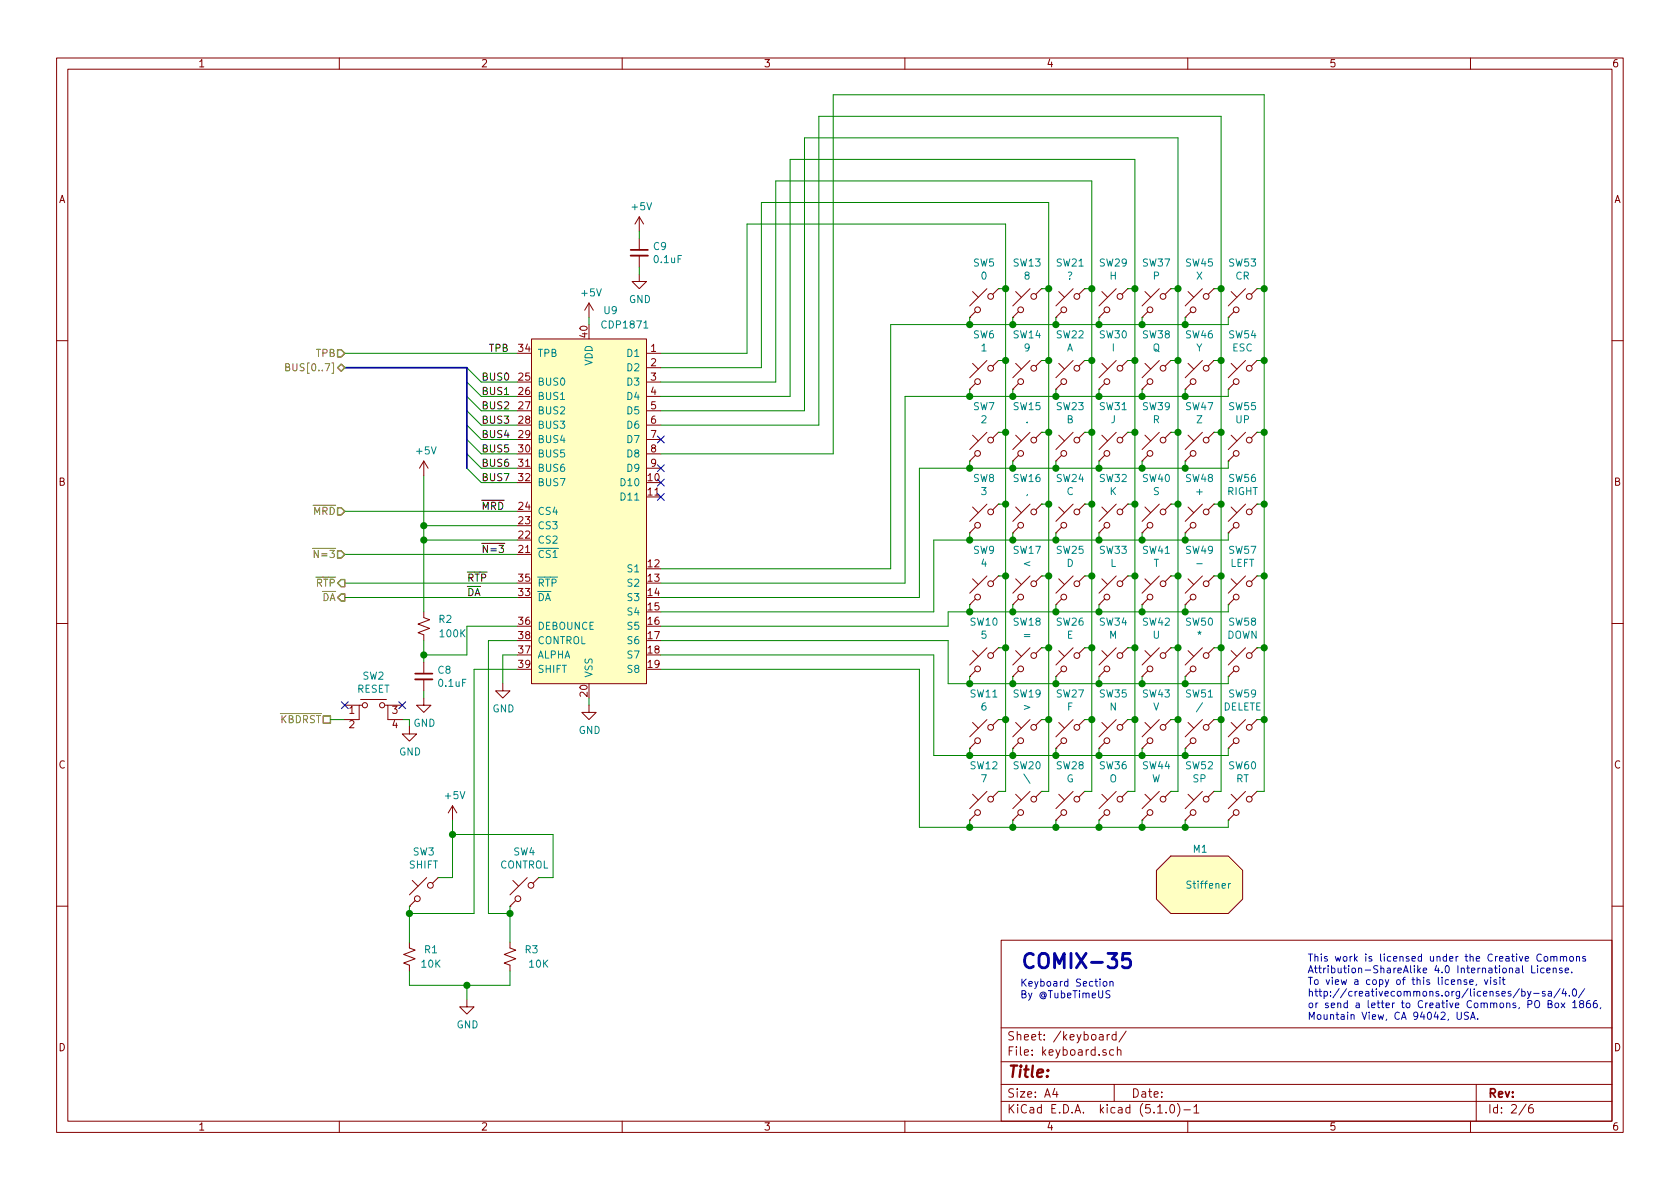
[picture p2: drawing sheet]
<svg xmlns="http://www.w3.org/2000/svg" width="297mm" height="210mm" viewBox="0 0 297 210" stroke-linecap="round" stroke-linejoin="round" font-family="sans-serif">
<defs><g id="words">
<text font-size="3.5" fill="#0000c2" x="180.3" y="171.3">COMIX-35</text>
<text font-size="2.8" fill="#840000" x="178" y="190.5">Title:</text>
<g font-size="2.1" fill="#840000">
<text x="178" y="184">Sheet: /keyboard/</text>
<text x="178" y="186.7">File: keyboard.sch</text>
<text x="178" y="196.9">KiCad E.D.A. kicad (5.1.0)-1</text>
<text x="178" y="194.1">Size: A4</text>
<text x="200" y="194.1">Date:</text>
<text x="263" y="194.1">Rev:</text>
<text x="263" y="196.9">Id: 2/6</text>
</g>
<g font-size="1.8" fill="#840000">
<text x="35" y="11.9">1</text>
<text x="85" y="11.9">2</text>
<text x="135" y="11.9">3</text>
<text x="185" y="11.9">4</text>
<text x="235" y="11.9">5</text>
<text x="285" y="11.9">6</text>
<text x="10.4" y="35.9">A</text>
<text x="285.4" y="35.9">A</text>
<text x="103.9" y="59.6" transform="rotate(-90 103.9 59.6)">40</text>
<text x="91.7" y="62.2">34</text>
<text x="115.1" y="62.2">1</text>
<text x="115.1" y="64.8">2</text>
<text x="91.7" y="67.3">25</text>
<text x="91.7" y="69.8">26</text>
<text x="115.1" y="67.3">3</text>
<text x="115.1" y="69.8">4</text>
<text x="91.7" y="72.4">27</text>
<text x="91.7" y="74.9">28</text>
<text x="91.7" y="77.5">29</text>
<text x="115.1" y="72.4">5</text>
<text x="115.1" y="74.9">6</text>
<text x="115.1" y="77.5">7</text>
<text x="91.7" y="80">30</text>
<text x="91.7" y="82.5">31</text>
<text x="115.1" y="80">8</text>
<text x="115.1" y="82.5">9</text>
<text x="10.4" y="85.9">B</text>
<text x="91.7" y="85.1">32</text>
<text x="114.6" y="85.1">10</text>
<text x="114.6" y="87.6">11</text>
<text x="285.4" y="85.9">B</text>
<text x="91.7" y="95.2">22</text>
<text x="91.7" y="92.7">23</text>
<text x="91.7" y="90.2">24</text>
<text x="91.7" y="97.8">21</text>
<text x="114.6" y="100.3">12</text>
<text x="91.7" y="105.4">33</text>
<text x="91.7" y="102.9">35</text>
<text x="114.6" y="102.9">13</text>
<text x="114.6" y="105.4">14</text>
<text x="114.6" y="107.9">15</text>
<text x="91.7" y="110.5">36</text>
<text x="91.7" y="113">38</text>
<text x="114.6" y="110.5">16</text>
<text x="114.6" y="113">17</text>
<text x="91.7" y="115.6">37</text>
<text x="91.7" y="118.1">39</text>
<text x="114.6" y="115.6">18</text>
<text x="114.6" y="118.1">19</text>
<text x="103.9" y="123.1" transform="rotate(-90 103.9 123.1)">20</text>
<text x="61.7" y="126.2">1</text>
<text x="61.7" y="128.8">2</text>
<text x="69.4" y="126.2">3</text>
<text x="69.4" y="128.8">4</text>
<text x="10.4" y="135.9">C</text>
<text x="285.4" y="135.9">C</text>
<text x="10.4" y="185.9">D</text>
<text x="285.4" y="185.9">D</text>
<text x="35" y="199.9">1</text>
<text x="85" y="199.9">2</text>
<text x="135" y="199.9">3</text>
<text x="185" y="199.9">4</text>
<text x="235" y="199.9">5</text>
<text x="285" y="199.9">6</text>
</g>
<g font-size="1.8" fill="#008484">
<text x="111.8" y="37.2">+5V</text>
<text x="115.6" y="44.2">C9</text>
<text x="115.7" y="46.5">0.1uF</text>
<text x="172.1" y="47.1">SW5</text>
<text x="179.2" y="47.1">SW13</text>
<text x="186.8" y="47.1">SW21</text>
<text x="194.4" y="47.1">SW29</text>
<text x="202.1" y="47.1">SW37</text>
<text x="209.7" y="47.1">SW45</text>
<text x="217.3" y="47.1">SW53</text>
<text x="102.9" y="52.4">+5V</text>
<text x="111.2" y="53.6">GND</text>
<text x="173.5" y="49.4">0</text>
<text x="181.1" y="49.4">8</text>
<text x="188.7" y="49.4">?</text>
<text x="196.2" y="49.4">H</text>
<text x="203.9" y="49.4">P</text>
<text x="211.5" y="49.4">X</text>
<text x="218.4" y="49.4">CR</text>
<text x="106.7" y="58.1">CDP1871</text>
<text x="106.8" y="55.5">U9</text>
<text x="172.1" y="59.8">SW6</text>
<text x="179.2" y="59.8">SW14</text>
<text x="186.8" y="59.8">SW22</text>
<text x="194.4" y="59.8">SW30</text>
<text x="202.1" y="59.8">SW38</text>
<text x="209.7" y="59.8">SW46</text>
<text x="217.3" y="59.8">SW54</text>
<text x="95" y="63.1">TPB</text>
<text x="104.8" y="64.7" transform="rotate(-90 104.8 64.7)">VDD</text>
<text x="111" y="63.1">D1</text>
<text x="111" y="65.7">D2</text>
<text x="173.5" y="62.1">1</text>
<text x="181.1" y="62.1">9</text>
<text x="188.6" y="62.1">A</text>
<text x="196.6" y="62.1">I</text>
<text x="203.8" y="62.1">Q</text>
<text x="211.5" y="62.1">Y</text>
<text x="217.9" y="62.1">ESC</text>
<text x="95" y="68.2">BUS0</text>
<text x="95" y="70.7">BUS1</text>
<text x="111" y="68.2">D3</text>
<text x="111" y="70.7">D4</text>
<text x="95" y="73.3">BUS2</text>
<text x="95" y="75.8">BUS3</text>
<text x="111" y="73.3">D5</text>
<text x="111" y="75.8">D6</text>
<text x="172.1" y="72.5">SW7</text>
<text x="173.5" y="74.8">2</text>
<text x="179.2" y="72.5">SW15</text>
<text x="181.4" y="74.8">.</text>
<text x="186.8" y="72.5">SW23</text>
<text x="188.6" y="74.8">B</text>
<text x="194.4" y="72.5">SW31</text>
<text x="196.4" y="74.8">J</text>
<text x="202.1" y="72.5">SW39</text>
<text x="203.8" y="74.8">R</text>
<text x="209.7" y="72.5">SW47</text>
<text x="211.6" y="74.8">Z</text>
<text x="217.3" y="72.5">SW55</text>
<text x="218.5" y="74.8">UP</text>
<text x="73.7" y="80.4">+5V</text>
<text x="95" y="78.4">BUS4</text>
<text x="95" y="80.9">BUS5</text>
<text x="95" y="83.4">BUS6</text>
<text x="111" y="78.4">D7</text>
<text x="111" y="80.9">D8</text>
<text x="111" y="83.4">D9</text>
<text x="95" y="86">BUS7</text>
<text x="110" y="86">D10</text>
<text x="110" y="88.5">D11</text>
<text x="172.1" y="85.2">SW8</text>
<text x="173.5" y="87.5">3</text>
<text x="179.2" y="85.2">SW16</text>
<text x="181.4" y="87.5">,</text>
<text x="186.8" y="85.2">SW24</text>
<text x="188.6" y="87.5">C</text>
<text x="194.4" y="85.2">SW32</text>
<text x="196.2" y="87.5">K</text>
<text x="202.1" y="85.2">SW40</text>
<text x="203.9" y="87.5">S</text>
<text x="209.7" y="85.2">SW48</text>
<text x="211.6" y="87.5">+</text>
<text x="217" y="87.5">RIGHT</text>
<text x="217.3" y="85.2">SW56</text>
<text x="95" y="93.6">CS3</text>
<text x="95" y="91.1">CS4</text>
<text x="95" y="98.7">CS1</text>
<text x="95" y="96.1">CS2</text>
<text x="111.1" y="101.2">S1</text>
<text x="172.1" y="97.9">SW9</text>
<text x="173.5" y="100.2">4</text>
<text x="179.2" y="97.9">SW17</text>
<text x="181.1" y="100.2">&lt;</text>
<text x="186.8" y="97.9">SW25</text>
<text x="188.6" y="100.2">D</text>
<text x="194.4" y="97.9">SW33</text>
<text x="196.3" y="100.2">L</text>
<text x="202.1" y="97.9">SW41</text>
<text x="203.9" y="100.2">T</text>
<text x="209.7" y="97.9">SW49</text>
<text x="211.8" y="100.2">-</text>
<text x="217.3" y="97.9">SW57</text>
<text x="217.5" y="100.2">LEFT</text>
<text x="95" y="106.3">DA</text>
<text x="95" y="103.8">RTP</text>
<text x="111.1" y="103.8">S2</text>
<text x="111.1" y="106.3">S3</text>
<text x="77.6" y="110.2">R2</text>
<text x="77.9" y="112.7">100K</text>
<text x="95" y="111.4">DEBOUNCE</text>
<text x="95" y="113.9">CONTROL</text>
<text x="111.1" y="108.8">S4</text>
<text x="111.1" y="111.4">S5</text>
<text x="111.1" y="113.9">S6</text>
<text x="171.6" y="110.6">SW10</text>
<text x="173.5" y="112.9">5</text>
<text x="179.2" y="110.6">SW18</text>
<text x="181.1" y="112.9">=</text>
<text x="186.8" y="110.6">SW26</text>
<text x="188.6" y="112.9">E</text>
<text x="194.4" y="110.6">SW34</text>
<text x="196.1" y="112.9">M</text>
<text x="202.1" y="110.6">SW42</text>
<text x="203.8" y="112.9">U</text>
<text x="209.7" y="110.6">SW50</text>
<text x="211.8" y="112.9">*</text>
<text x="216.9" y="112.9">DOWN</text>
<text x="217.3" y="110.6">SW58</text>
<text x="77.5" y="119.1">C8</text>
<text x="95" y="116.5">ALPHA</text>
<text x="95" y="119">SHIFT</text>
<text x="104.8" y="119.9" transform="rotate(-90 104.8 119.9)">VSS</text>
<text x="111.1" y="116.5">S7</text>
<text x="111.1" y="119">S8</text>
<text x="63.1" y="122.5">RESET</text>
<text x="64.1" y="120.2">SW2</text>
<text x="77.6" y="121.5">0.1uF</text>
<text x="87.1" y="126">GND</text>
<text x="171.6" y="123.3">SW11</text>
<text x="173.5" y="125.6">6</text>
<text x="179.2" y="123.3">SW19</text>
<text x="181.1" y="125.6">&gt;</text>
<text x="186.8" y="123.3">SW27</text>
<text x="188.7" y="125.6">F</text>
<text x="194.4" y="123.3">SW35</text>
<text x="196.2" y="125.6">N</text>
<text x="202.1" y="123.3">SW43</text>
<text x="203.9" y="125.6">V</text>
<text x="209.7" y="123.3">SW51</text>
<text x="211.9" y="125.6">/</text>
<text x="216.2" y="125.6">DELETE</text>
<text x="217.3" y="123.3">SW59</text>
<text x="73.1" y="128.5">GND</text>
<text x="102.3" y="129.8">GND</text>
<text x="70.6" y="133.6">GND</text>
<text x="171.6" y="136">SW12</text>
<text x="179.2" y="136">SW20</text>
<text x="186.8" y="136">SW28</text>
<text x="194.4" y="136">SW36</text>
<text x="202.1" y="136">SW44</text>
<text x="209.7" y="136">SW52</text>
<text x="217.3" y="136">SW60</text>
<text x="78.8" y="141.3">+5V</text>
<text x="173.5" y="138.3">7</text>
<text x="181.4" y="138.3">\</text>
<text x="188.5" y="138.3">G</text>
<text x="196.2" y="138.3">O</text>
<text x="203.6" y="138.3">W</text>
<text x="210.9" y="138.3">SP</text>
<text x="218.5" y="138.3">RT</text>
<text x="72.4" y="153.6">SHIFT</text>
<text x="73" y="151.3">SW3</text>
<text x="88.3" y="153.6">CONTROL</text>
<text x="90.8" y="151.3">SW4</text>
<text x="211" y="150.8">M1</text>
<text x="210.1" y="157.1">Stiffener</text>
<text x="74.6" y="171.1">10K</text>
<text x="75.1" y="168.6">R1</text>
<text x="92.9" y="168.6">R3</text>
<text x="93.6" y="171.1">10K</text>
<text x="80.7" y="181.9">GND</text>
</g>
<g font-size="1.8" fill="#848400">
<text x="51.6" y="65.7">BUS[0..7]</text>
<text x="55.9" y="63.1">TPB</text>
<text x="55.4" y="91.1">MRD</text>
<text x="56.1" y="98.7">N=3</text>
<text x="55.9" y="103.8">RTP</text>
<text x="56.9" y="106.3">DA</text>
<text x="49.5" y="127.9">KBDRST</text>
</g>
<g font-size="1.8">
<text x="86.4" y="62.2">TPB</text>
<text x="85.1" y="67.3">BUS0</text>
<text x="85.1" y="69.8">BUS1</text>
<text x="85.1" y="72.4">BUS2</text>
<text x="85.1" y="74.9">BUS3</text>
<text x="85.1" y="77.5">BUS4</text>
<text x="85.1" y="80">BUS5</text>
<text x="85.1" y="82.5">BUS6</text>
<text x="85.1" y="85.1">BUS7</text>
<text x="85.1" y="90.2">MRD</text>
<text x="85.1" y="97.8">N=3</text>
<text x="82.5" y="102.9">RTP</text>
<text x="82.5" y="105.4">DA</text>
</g>
<g font-size="1.8" fill="#0000c2">
<text x="231.1" y="170">This work is licensed under the Creative Commons</text>
<text x="231.1" y="172.1">Attribution-ShareAlike 4.0 International License.</text>
<text x="180.3" y="174.5">Keyboard Section</text>
<text x="180.3" y="176.5">By @TubeTimeUS</text>
<text x="231.1" y="174.2">To view a copy of this license, visit</text>
<text x="231.1" y="176.2">http://creativecommons.org/licenses/by-sa/4.0/</text>
<text x="231.1" y="178.3">or send a letter to Creative Commons, PO Box 1866,</text>
<text x="231.1" y="180.3">Mountain View, CA 94042, USA.</text>
</g>
</g></defs>
<g fill="none" stroke="#840000" stroke-width=".18">
<path d="M10 10.3h277v189.9h-277zM12 12.2h273v186.1h-273zM60 10.3v1.9M110 10.3v1.9M160 10.3v1.9M210 10.3v1.9M260 10.3v1.9M113 38.3v2.6M113 38.3l-.7 1.3M113 38.3l.8 1.3M94 59.9h20.3v61h-20.3zM104.1 53.6l-.7 1.3"/>
<path d="M104.1 53.6v2.5M104.1 53.6l.8 1.3M113 48.5v1.3h1.3l-1.3 1.2-1.2-1.2h1.2M113 42.2v2M113 45.2v2M171.4 56.1h.1M172 51.6l1 1M172.5 55.1l-1.1 1M174.5 51l-3.1 3.1M176.5 51l-1 1.1M176.5 51h.1M179.1 56.1h.1"/>
<path d="M179.6 51.6l1 1M180.1 55.1l-1 1M182.1 51l-3 3.1M184.1 51l-1 1.1M184.1 51h.1M186.7 56.1h.1M187.2 51.6l1 1M187.7 55.1l-1 1M189.7 51l-3 3.1M191.8 51l-1 1.1M191.8 51h.1M194.3 56.1h.1"/>
<path d="M194.8 51.6l1 1M195.3 55.1l-1 1M197.4 51l-3.1 3.1M199.4 51l-1 1.1M199.4 51h.1M201.9 56.1h.1M202.4 51.6l1.1 1M202.9 55.1l-1 1M205 51l-3.1 3.1M207 51l-1 1.1M207 51h.1M209.5 56.1h.1"/>
<path d="M210.1 51.6l1 1M210.6 55.1l-1.1 1M212.6 51l-3.1 3.1M214.6 51l-1 1.1M214.6 51h.1M217.2 56.1h.1M217.7 51.6l1 1M218.2 55.1l-1 1M220.2 51l-3 3.1M222.2 51l-1 1.1M222.2 51h.1M10 60.2h2"/>
<path d="M114.3 62.5h2.5M114.3 65h2.5M114.3 67.6h2.5M114.3 70.1h2.5M114.3 72.6h2.5M114.3 75.2h2.5M114.3 77.7h2.5M171.4 68.8h.1M172 64.3l1 1M172 77l1 1M172.5 67.8l-1.1 1M174.5 63.7l-3.1 3.1"/>
<path d="M174.5 76.4l-3.1 3.1M176.5 63.7l-1 1.1M176.5 63.7h.1M176.5 76.4l-1 1.1M176.5 76.4h.1M179.1 68.8h.1M179.6 64.3l1 1M179.6 77l1 1M180.1 67.8l-1 1M182.1 63.7l-3 3.1M182.1 76.4l-3 3.1M184.1 63.7l-1 1.1"/>
<path d="M184.1 63.7h.1M184.1 76.4l-1 1.1M184.1 76.4h.1M186.7 68.8h.1M187.2 64.3l1 1M187.2 77l1 1M187.7 67.8l-1 1M189.7 63.7l-3 3.1M189.7 76.4l-3 3.1M191.8 63.7l-1 1.1M191.8 63.7h.1M191.8 76.4l-1 1.1"/>
<path d="M191.8 76.4h.1M194.3 68.8h.1M194.8 64.3l1 1M194.8 77l1 1M195.3 67.8l-1 1M197.4 63.7l-3.1 3.1M197.4 76.4l-3.1 3.1M199.4 63.7l-1 1.1M199.4 63.7h.1M199.4 76.4l-1 1.1M199.4 76.4h.1M201.9 68.8h.1"/>
<path d="M202.4 64.3l1.1 1M202.4 77l1.1 1M202.9 67.8l-1 1M205 63.7l-3.1 3.1M205 76.4l-3.1 3.1M207 63.7l-1 1.1M207 63.7h.1M207 76.4l-1 1.1M207 76.4h.1M209.5 68.8h.1M210.1 64.3l1 1M210.1 77l1 1"/>
<path d="M210.6 67.8l-1.1 1M212.6 63.7l-3.1 3.1M212.6 76.4l-3.1 3.1M214.6 63.7l-1 1.1M214.6 63.7h.1M214.6 76.4l-1 1.1M214.6 76.4h.1M217.2 68.8h.1M217.7 64.3l1 1M217.7 77l1 1M218.2 67.8l-1 1M220.2 63.7l-3 3.1"/>
<path d="M220.2 76.4l-3 3.1M222.2 63.7l-1 1.1M222.2 63.7h.1M222.2 76.4l-1 1.1M222.2 76.4h.1M285 60.2h2M74.9 81.5l-.7 1.3M74.9 81.5v2.6M74.9 81.5l.8 1.3M114.3 80.3h2.5M114.3 82.8h2.5M171.4 81.5h.1"/>
<path d="M171.4 94.2h.1M172 89.7l1 1M172.5 80.5l-1.1 1M172.5 93.2l-1.1 1M174.5 89.1l-3.1 3.1M176.5 89.1l-1 1.1M176.5 89.1h.1M179.1 81.5h.1M179.1 94.2h.1M179.6 89.7l1 1M180.1 80.5l-1 1M180.1 93.2l-1 1"/>
<path d="M182.1 89.1l-3 3.1M184.1 89.1l-1 1.1M184.1 89.1h.1M186.7 81.5h.1M186.7 94.2h.1M187.2 89.7l1 1M187.7 80.5l-1 1M187.7 93.2l-1 1M189.7 89.1l-3 3.1M191.8 89.1l-1 1.1M191.8 89.1h.1M194.3 81.5h.1"/>
<path d="M194.3 94.2h.1M194.8 89.7l1 1M195.3 80.5l-1 1M195.3 93.2l-1 1M197.4 89.1l-3.1 3.1M199.4 89.1l-1 1.1M199.4 89.1h.1M201.9 81.5h.1M201.9 94.2h.1M202.4 89.7l1.1 1M202.9 80.5l-1 1M202.9 93.2l-1 1"/>
<path d="M205 89.1l-3.1 3.1M207 89.1l-1 1.1M207 89.1h.1M209.5 81.5h.1M209.5 94.2h.1M210.1 89.7l1 1M210.6 80.5l-1.1 1M210.6 93.2l-1.1 1M212.6 89.1l-3.1 3.1M214.6 89.1l-1 1.1M214.6 89.1h.1M217.2 81.5h.1"/>
<path d="M217.2 94.2h.1M217.7 89.7l1 1M218.2 80.5l-1 1M218.2 93.2l-1 1M220.2 89.1l-3 3.1M222.2 89.1l-1 1.1M222.2 89.1h.1M10 110.3h2M74.9 108.2v1l1 .4-2 .8 2 .7-2 .8 1 .4v1M74.9 117.1v2M171.4 106.9h.1M171.4 119.6h.1"/>
<path d="M172 102.4l1 1M172 115.1l1 1M172.5 105.9l-1.1 1M172.5 118.6l-1.1 1M174.5 101.8l-3.1 3.1M174.5 114.5l-3.1 3.1M176.5 101.8l-1 1.1M176.5 101.8h.1M176.5 114.5l-1 1.1M176.5 114.5h.1M179.1 106.9h.1M179.1 119.6h.1"/>
<path d="M179.6 102.4l1 1M179.6 115.1l1 1M180.1 105.9l-1 1M180.1 118.6l-1 1M182.1 101.8l-3 3.1M182.1 114.5l-3 3.1M184.1 101.8l-1 1.1M184.1 101.8h.1M184.1 114.5l-1 1.1M184.1 114.5h.1M186.7 106.9h.1M186.7 119.6h.1"/>
<path d="M187.2 102.4l1 1M187.2 115.1l1 1M187.7 105.9l-1 1M187.7 118.6l-1 1M189.7 101.8l-3 3.1M189.7 114.5l-3 3.1M191.8 101.8l-1 1.1M191.8 101.8h.1M191.8 114.5l-1 1.1M191.8 114.5h.1M194.3 106.9h.1M194.3 119.6h.1"/>
<path d="M194.8 102.4l1 1M194.8 115.1l1 1M195.3 105.9l-1 1M195.3 118.6l-1 1M197.4 101.8l-3.1 3.1M197.4 114.5l-3.1 3.1M199.4 101.8l-1 1.1M199.4 101.8h.1M199.4 114.5l-1 1.1M199.4 114.5h.1M201.9 106.9h.1M201.9 119.6h.1"/>
<path d="M202.4 102.4l1.1 1M202.4 115.1l1.1 1M202.9 105.9l-1 1M202.9 118.6l-1 1M205 101.8l-3.1 3.1M205 114.5l-3.1 3.1M207 101.8l-1 1.1M207 101.8h.1M207 114.5l-1 1.1M207 114.5h.1M209.5 106.9h.1M209.5 119.6h.1"/>
<path d="M210.1 102.4l1 1M210.1 115.1l1 1M210.6 105.9l-1.1 1M210.6 118.6l-1.1 1M212.6 101.8l-3.1 3.1M212.6 114.5l-3.1 3.1M214.6 101.8l-1 1.1M214.6 101.8h.1M214.6 114.5l-1 1.1M214.6 114.5h.1M217.2 106.9h.1M217.2 119.6h.1"/>
<path d="M217.7 102.4l1 1M217.7 115.1l1 1M218.2 105.9l-1 1M218.2 118.6l-1 1M220.2 101.8l-3 3.1M220.2 114.5l-3 3.1M222.2 101.8l-1 1.1M222.2 101.8h.1M222.2 114.5l-1 1.1M222.2 114.5h.1M285 110.3h2M61 124.7h2.5"/>
<path d="M63.8 123.7h4.5M64 124.7h-.5v2.5h-2.5M68.1 124.7h.5v2.5h2.5M68.6 124.7h2.5M72.4 128.5v1.3h1.3l-1.3 1.3-1.3-1.3h1.3M74.9 123.4v1.3h1.3l-1.3 1.3-1.2-1.3h1.2M74.9 120.1v2.1M88.9 120.9v1.3h1.3l-1.3 1.2-1.3-1.2h1.3M104.1 124.7v1.3h1.3l-1.3 1.2-1.2-1.2h1.2M171.4 132.3h.1M172 127.8l1 1M172.5 131.3l-1.1 1"/>
<path d="M174.5 127.2l-3.1 3.1M174.5 139.9l-3.1 3.1M176.5 127.2l-1 1.1M176.5 127.2h.1M176.5 139.9l-1 1.1M176.5 139.9h.1M179.1 132.3h.1M179.6 127.8l1 1M180.1 131.3l-1 1M182.1 127.2l-3 3.1M182.1 139.9l-3 3.1M184.1 127.2l-1 1.1"/>
<path d="M184.1 127.2h.1M184.1 139.9l-1 1.1M184.1 139.9h.1M186.7 132.3h.1M187.2 127.8l1 1M187.7 131.3l-1 1M189.7 127.2l-3 3.1M189.7 139.9l-3 3.1M191.8 127.2l-1 1.1M191.8 127.2h.1M191.8 139.9l-1 1.1M191.8 139.9h.1"/>
<path d="M194.3 132.3h.1M194.8 127.8l1 1M195.3 131.3l-1 1M197.4 127.2l-3.1 3.1M197.4 139.9l-3.1 3.1M199.4 127.2l-1 1.1M199.4 127.2h.1M199.4 139.9l-1 1.1M199.4 139.9h.1M201.9 132.3h.1M202.4 127.8l1.1 1M202.9 131.3l-1 1"/>
<path d="M205 127.2l-3.1 3.1M205 139.9l-3.1 3.1M207 127.2l-1 1.1M207 127.2h.1M207 139.9l-1 1.1M207 139.9h.1M209.5 132.3h.1M210.1 127.8l1 1M210.6 131.3l-1.1 1M212.6 127.2l-3.1 3.1M212.6 139.9l-3.1 3.1M214.6 127.2l-1 1.1"/>
<path d="M214.6 127.2h.1M214.6 139.9l-1 1.1M214.6 139.9h.1M217.2 132.3h.1M217.7 127.8l1 1M218.2 131.3l-1 1M220.2 127.2l-3 3.1M220.2 139.9l-3 3.1M222.2 127.2l-1 1.1M222.2 127.2h.1M222.2 139.9l-1 1.1M222.2 139.9h.1"/>
<path d="M72.9 155.7l1 1M73.4 159.3l-1 1M75.4 155.2l-3 3M77.5 155.2l-1 1M77.5 155.2h.1M80 142.5l-.8 1.3M80 142.5v2.5M80 142.5l.8 1.3M90.7 155.7l1 1M91.2 159.3l-1 1M93.2 155.2l-3 3M95.2 155.2l-1 1"/>
<path d="M95.2 155.2h.1M171.4 145h.1M172 140.5l1 1M172.5 144l-1.1 1M179.1 145h.1M179.6 140.5l1 1M180.1 144l-1 1M186.7 145h.1M187.2 140.5l1 1M187.7 144l-1 1M194.3 145h.1M194.8 140.5l1 1"/>
<path d="M195.3 144l-1 1M201.9 145h.1M202.4 140.5l1.1 1M202.9 144l-1 1M207 151.4h10.2l2.5 2.5v5.1l-2.5 2.5h-10.2l-2.5-2.5v-5.1zM209.5 145h.1M210.1 140.5l1 1M210.6 144l-1.1 1M217.2 145h.1M217.7 140.5l1 1M218.2 144l-1 1M10 160.2h2"/>
<path d="M72.4 160.3h.1M72.4 166.6v1l1 .4-2 .8 2 .7-2 .8 1 .4v1M82.5 176.8v1.2h1.3l-1.3 1.3-1.2-1.3h1.2M90.2 160.3h.1M90.2 166.6v1l1 .4-2 .8 2 .7-2 .8 1 .4v1M177 166.3h108v32h-108zM285 160.2h2M60 198.3v1.9M110 198.3v1.9M160 198.3v1.9M177 194.8h108M177 191.8h108"/>
<path d="M177 187.8h108M177 181.8h108M186.5 192.5l-.4 1h1M186.8 193v1M195.6 185.7a.37 .37 0 0 0-.6 .1v.2l.6 .2v.1l-.2 .3-.4-.1M195.8 182.9v1M196.2 182.9l-.4 .3M196.9 185.7l-.4-.1-.3 .3 .1 .6 .2 .1 .4-.1M197 191.8v3M197.3 183l-.4-.1-.3 .3 .1 .6 .2 .1 .4-.1M197.3 182.4v1.5M197.6 185.7a.37 .37 0 0 1 .6 .1v.8"/>
<path d="M197.6 185.1v1.5M199.1 182.3l-1.3 2M204.7 196.8h.8M206.2 196.7v.1M207 195.4l.3-.1a.94 .94 0 0 1 0 1.5 .82 .82 0 0 1-.3-1.4zM208.2 195.1a1.71 1.71 0 0 1 0 2.3M209.3 196.3h1.2M210 198.3v1.9M211.1 195.8l.4-.5v1.5M211.1 196.8h.9M260 198.3v1.9M261 191.8v6.5"/>
<path d="M269.8 195.2l-1.2 2M271 195.3a.62 .62 0 0 0-.7 .7v.7l.3 .1 .4-.1 .1-.5-.1-.2-.4-.1-.3 .3"/>
<circle cx="172.8" cy="54.8" r=".51"/>
<circle cx="175.2" cy="52.4" r=".51"/>
<circle cx="180.5" cy="54.8" r=".51"/>
<circle cx="182.8" cy="52.4" r=".51"/>
<circle cx="188.1" cy="54.8" r=".51"/>
<circle cx="190.4" cy="52.4" r=".51"/>
<circle cx="195.7" cy="54.8" r=".51"/>
<circle cx="198" cy="52.4" r=".51"/>
<circle cx="203.3" cy="54.8" r=".51"/>
<circle cx="205.6" cy="52.4" r=".51"/>
<circle cx="210.9" cy="54.8" r=".51"/>
<circle cx="213.3" cy="52.4" r=".51"/>
<circle cx="218.6" cy="54.8" r=".51"/>
<circle cx="220.9" cy="52.4" r=".51"/>
<circle cx="172.8" cy="67.5" r=".51"/>
<circle cx="175.2" cy="65.1" r=".51"/>
<circle cx="175.2" cy="77.8" r=".51"/>
<circle cx="180.5" cy="67.5" r=".51"/>
<circle cx="182.8" cy="65.1" r=".51"/>
<circle cx="182.8" cy="77.8" r=".51"/>
<circle cx="188.1" cy="67.5" r=".51"/>
<circle cx="190.4" cy="65.1" r=".51"/>
<circle cx="190.4" cy="77.8" r=".51"/>
<circle cx="195.7" cy="67.5" r=".51"/>
<circle cx="198" cy="65.1" r=".51"/>
<circle cx="198" cy="77.8" r=".51"/>
<circle cx="203.3" cy="67.5" r=".51"/>
<circle cx="205.6" cy="65.1" r=".51"/>
<circle cx="205.6" cy="77.8" r=".51"/>
<circle cx="210.9" cy="67.5" r=".51"/>
<circle cx="213.3" cy="77.8" r=".51"/>
<circle cx="213.3" cy="65.1" r=".51"/>
<circle cx="218.6" cy="67.5" r=".51"/>
<circle cx="220.9" cy="65.1" r=".51"/>
<circle cx="220.9" cy="77.8" r=".51"/>
<circle cx="172.8" cy="92.9" r=".51"/>
<circle cx="172.8" cy="80.2" r=".51"/>
<circle cx="175.2" cy="90.5" r=".51"/>
<circle cx="180.5" cy="92.9" r=".51"/>
<circle cx="180.5" cy="80.2" r=".51"/>
<circle cx="182.8" cy="90.5" r=".51"/>
<circle cx="188.1" cy="80.2" r=".51"/>
<circle cx="188.1" cy="92.9" r=".51"/>
<circle cx="190.4" cy="90.5" r=".51"/>
<circle cx="195.7" cy="80.2" r=".51"/>
<circle cx="195.7" cy="92.9" r=".51"/>
<circle cx="198" cy="90.5" r=".51"/>
<circle cx="203.3" cy="80.2" r=".51"/>
<circle cx="203.3" cy="92.9" r=".51"/>
<circle cx="205.6" cy="90.5" r=".51"/>
<circle cx="210.9" cy="80.2" r=".51"/>
<circle cx="210.9" cy="92.9" r=".51"/>
<circle cx="213.3" cy="90.5" r=".51"/>
<circle cx="218.6" cy="92.9" r=".51"/>
<circle cx="218.6" cy="80.2" r=".51"/>
<circle cx="220.9" cy="90.5" r=".51"/>
<circle cx="172.8" cy="118.3" r=".51"/>
<circle cx="172.8" cy="105.6" r=".51"/>
<circle cx="175.2" cy="115.9" r=".51"/>
<circle cx="175.2" cy="103.2" r=".51"/>
<circle cx="180.5" cy="105.6" r=".51"/>
<circle cx="180.5" cy="118.3" r=".51"/>
<circle cx="182.8" cy="103.2" r=".51"/>
<circle cx="182.8" cy="115.9" r=".51"/>
<circle cx="188.1" cy="118.3" r=".51"/>
<circle cx="188.1" cy="105.6" r=".51"/>
<circle cx="190.4" cy="103.2" r=".51"/>
<circle cx="190.4" cy="115.9" r=".51"/>
<circle cx="195.7" cy="118.3" r=".51"/>
<circle cx="195.7" cy="105.6" r=".51"/>
<circle cx="198" cy="115.9" r=".51"/>
<circle cx="198" cy="103.2" r=".51"/>
<circle cx="203.3" cy="105.6" r=".51"/>
<circle cx="203.3" cy="118.3" r=".51"/>
<circle cx="205.6" cy="115.9" r=".51"/>
<circle cx="205.6" cy="103.2" r=".51"/>
<circle cx="210.9" cy="118.3" r=".51"/>
<circle cx="210.9" cy="105.6" r=".51"/>
<circle cx="213.3" cy="103.2" r=".51"/>
<circle cx="213.3" cy="115.9" r=".51"/>
<circle cx="218.6" cy="105.6" r=".51"/>
<circle cx="218.6" cy="118.3" r=".51"/>
<circle cx="220.9" cy="115.9" r=".51"/>
<circle cx="220.9" cy="103.2" r=".51"/>
<circle cx="64.5" cy="124.7" r=".46"/>
<circle cx="67.6" cy="124.7" r=".46"/>
<circle cx="172.8" cy="131" r=".51"/>
<circle cx="175.2" cy="128.6" r=".51"/>
<circle cx="180.5" cy="131" r=".51"/>
<circle cx="182.8" cy="128.6" r=".51"/>
<circle cx="188.1" cy="131" r=".51"/>
<circle cx="190.4" cy="128.6" r=".51"/>
<circle cx="195.7" cy="131" r=".51"/>
<circle cx="198" cy="128.6" r=".51"/>
<circle cx="203.3" cy="131" r=".51"/>
<circle cx="205.6" cy="128.6" r=".51"/>
<circle cx="210.9" cy="131" r=".51"/>
<circle cx="213.3" cy="128.6" r=".51"/>
<circle cx="218.6" cy="131" r=".51"/>
<circle cx="220.9" cy="128.6" r=".51"/>
<circle cx="73.8" cy="158.9" r=".51"/>
<circle cx="76.1" cy="156.6" r=".51"/>
<circle cx="91.6" cy="158.9" r=".51"/>
<circle cx="93.9" cy="156.6" r=".51"/>
<circle cx="172.8" cy="143.7" r=".51"/>
<circle cx="175.2" cy="141.3" r=".51"/>
<circle cx="180.5" cy="143.7" r=".51"/>
<circle cx="182.8" cy="141.3" r=".51"/>
<circle cx="188.1" cy="143.7" r=".51"/>
<circle cx="190.4" cy="141.3" r=".51"/>
<circle cx="195.7" cy="143.7" r=".51"/>
<circle cx="198" cy="141.3" r=".51"/>
<circle cx="203.3" cy="143.7" r=".51"/>
<circle cx="205.6" cy="141.3" r=".51"/>
<circle cx="210.9" cy="143.7" r=".51"/>
<circle cx="213.3" cy="141.3" r=".51"/>
<circle cx="218.6" cy="143.7" r=".51"/>
<circle cx="220.9" cy="141.3" r=".51"/>
</g>
<g fill="#ffffc2" stroke="#ffffc2" stroke-width=".18">
<path d="M94 59.9h20.3v61h-20.3z"/>
<path d="M207 151.4h10.2l2.5 2.5v5.1l-2.5 2.5h-10.2l-2.5-2.5v-5.1z"/>
</g>
<path d="M97.5 97h1.3M217.6 156.2l-.4 .3" fill="none" stroke="#008484" stroke-width=".18"/>
<g fill="none" stroke="#008400" stroke-width=".18">
<path d="M104.1 56.1v1.3M113 40.9v1.3M113 47.2v1.3M171.4 56.1v1.3M176.5 51h1.3M179.1 56.1v1.3M184.1 51h1.3M186.7 56.1v1.3M191.8 51h1.2M194.3 56.1v1.3M199.4 51h1.3M201.9 56.1v1.3"/>
<path d="M207 51h1.3M209.5 56.1v1.3M214.6 51h1.3M217.2 56.1v1.3h-59.7v43.2h-40.7M222.2 51h1.3M61 62.5h30.4M82.5 65l2.6 2.6h6.3M82.5 67.6l2.6 2.5h6.3M82.5 70.1l2.6 2.5h6.3M82.5 72.6l2.6 2.6h6.3M82.5 75.2l2.6 2.5h6.3M82.5 77.7l2.6 2.6h6.3"/>
<path d="M116.8 67.6h20.4v-35.6h55.8v107.9h-1.2M116.8 70.1h22.9v-41.9h61v111.7h-1.3M116.8 72.6h25.4v-48.2h66.1v115.5h-1.3M116.8 75.2h28v-54.6h71.1v119.3h-1.3M116.8 62.5h15.3v-22.9h45.7v100.3h-1.3M116.8 65h17.8v-29.2h50.8v104.1h-1.3M171.4 68.8v1.3M176.5 63.7h1.3M176.5 76.4h1.3M179.1 68.8v1.3M184.1 63.7h1.3M184.1 76.4h1.3"/>
<path d="M186.7 68.8v1.3M191.8 63.7h1.2M191.8 76.4h1.2M194.3 68.8v1.3M199.4 63.7h1.3M199.4 76.4h1.3M201.9 68.8v1.3M207 63.7h1.3M207 76.4h1.3M209.5 68.8v1.3M214.6 63.7h1.3M214.6 76.4h1.3"/>
<path d="M217.2 68.8v1.3h-57.2v33h-43.2M222.2 63.7h1.3M222.2 76.4h1.3M61 90.4h30.4M61 98h30.4M74.9 93h16.5M74.9 84.1v24.1M74.9 95.5h16.5M82.5 80.3l2.6 2.5h6.3M82.5 82.8l2.6 2.5h6.3M116.8 80.3h30.5v-63.5h76.2v123.1h-1.3M171.4 81.5v1.3"/>
<path d="M171.4 94.2v1.3M176.5 89.1h1.3M179.1 81.5v1.3M179.1 94.2v1.3M184.1 89.1h1.3M186.7 81.5v1.3M186.7 94.2v1.3M191.8 89.1h1.2M194.3 81.5v1.3M194.3 94.2v1.3M199.4 89.1h1.3M201.9 81.5v1.3"/>
<path d="M201.9 94.2v1.3M207 89.1h1.3M209.5 81.5v1.3M209.5 94.2v1.3M214.6 89.1h1.3M217.2 81.5v1.3h-54.6v22.9h-45.8M217.2 94.2v1.3h-52.1v12.7h-48.3M222.2 89.1h1.3M61 103.1h30.4M61 105.7h30.4M74.9 113.3v3.8M91.4 110.7h-8.9v5.1h-7.6"/>
<path d="M91.4 118.4h-7.6v43.1h-11.4M91.4 113.3h-5v48.2h3.8M91.4 115.8h-2.5v5.1M116.8 118.4h45.8v27.9h54.6v-1.3M116.8 113.3h50.8v7.6h49.6v-1.3M116.8 115.8h48.3v17.8h52.1v-1.3M171.4 106.9v1.3M171.4 119.6v1.3M176.5 101.8h1.3M176.5 114.5h1.3M179.1 106.9v1.3M179.1 119.6v1.3"/>
<path d="M184.1 101.8h1.3M184.1 114.5h1.3M186.7 106.9v1.3M186.7 119.6v1.3M191.8 101.8h1.2M191.8 114.5h1.2M194.3 106.9v1.3M194.3 119.6v1.3M199.4 101.8h1.3M199.4 114.5h1.3M201.9 106.9v1.3M201.9 119.6v1.3"/>
<path d="M207 101.8h1.3M207 114.5h1.3M209.5 106.9v1.3M209.5 119.6v1.3M214.6 101.8h1.3M214.6 114.5h1.3M217.2 106.9v1.3h-49.6v2.5h-50.8M222.2 101.8h1.3M222.2 114.5h1.3M58.4 127.2h2.6M71.1 127.2h1.3v1.3M74.9 122.2v1.2"/>
<path d="M104.1 123.4v1.3M171.4 132.3v1.3M176.5 127.2h1.3M179.1 132.3v1.3M184.1 127.2h1.3M186.7 132.3v1.3M191.8 127.2h1.2M194.3 132.3v1.3M199.4 127.2h1.3M201.9 132.3v1.3M207 127.2h1.3M209.5 132.3v1.3"/>
<path d="M214.6 127.2h1.3M222.2 127.2h1.3M80 145v10.2h-2.5M80 147.6h17.8v7.6h-2.6M171.4 145v1.3M179.1 145v1.3M186.7 145v1.3M194.3 145v1.3M201.9 145v1.3M209.5 145v1.3M72.4 160.3v6.3M72.4 171.7v2.5h17.8v-2.5"/>
<path d="M82.5 174.2v2.6M90.2 160.3v6.3"/>
</g>
<g fill="#008400" stroke="#008400" stroke-width=".25">
<circle cx="74.9" cy="93" r=".51"/>
<circle cx="171.5" cy="57.4" r=".51"/>
<circle cx="179.1" cy="57.4" r=".51"/>
<circle cx="80" cy="147.6" r=".51"/>
<circle cx="82.6" cy="174.2" r=".51"/>
<circle cx="72.4" cy="161.5" r=".51"/>
<circle cx="90.2" cy="161.5" r=".51"/>
<circle cx="177.8" cy="51" r=".51"/>
<circle cx="185.4" cy="51" r=".51"/>
<circle cx="186.7" cy="57.4" r=".51"/>
<circle cx="194.3" cy="57.4" r=".51"/>
<circle cx="201.9" cy="57.4" r=".51"/>
<circle cx="209.6" cy="57.4" r=".51"/>
<circle cx="209.6" cy="70.1" r=".51"/>
<circle cx="201.9" cy="70.1" r=".51"/>
<circle cx="194.3" cy="70.1" r=".51"/>
<circle cx="186.7" cy="70.1" r=".51"/>
<circle cx="179.1" cy="70.1" r=".51"/>
<circle cx="171.5" cy="70.1" r=".51"/>
<circle cx="193" cy="51" r=".51"/>
<circle cx="200.7" cy="51" r=".51"/>
<circle cx="208.3" cy="51" r=".51"/>
<circle cx="215.9" cy="51" r=".51"/>
<circle cx="223.5" cy="51" r=".51"/>
<circle cx="223.5" cy="63.7" r=".51"/>
<circle cx="215.9" cy="63.7" r=".51"/>
<circle cx="208.3" cy="63.7" r=".51"/>
<circle cx="200.7" cy="63.7" r=".51"/>
<circle cx="193" cy="63.7" r=".51"/>
<circle cx="185.4" cy="63.7" r=".51"/>
<circle cx="177.8" cy="63.7" r=".51"/>
<circle cx="171.5" cy="82.8" r=".51"/>
<circle cx="177.8" cy="76.4" r=".51"/>
<circle cx="179.1" cy="82.8" r=".51"/>
<circle cx="185.4" cy="76.4" r=".51"/>
<circle cx="186.7" cy="82.8" r=".51"/>
<circle cx="194.3" cy="82.8" r=".51"/>
<circle cx="201.9" cy="82.8" r=".51"/>
<circle cx="193" cy="76.4" r=".51"/>
<circle cx="200.7" cy="76.4" r=".51"/>
<circle cx="208.3" cy="76.4" r=".51"/>
<circle cx="215.9" cy="76.4" r=".51"/>
<circle cx="171.5" cy="95.5" r=".51"/>
<circle cx="177.8" cy="89.1" r=".51"/>
<circle cx="179.1" cy="95.5" r=".51"/>
<circle cx="186.7" cy="95.5" r=".51"/>
<circle cx="194.3" cy="95.5" r=".51"/>
<circle cx="185.4" cy="89.1" r=".51"/>
<circle cx="193" cy="89.1" r=".51"/>
<circle cx="200.7" cy="89.1" r=".51"/>
<circle cx="208.3" cy="89.1" r=".51"/>
<circle cx="215.9" cy="89.1" r=".51"/>
<circle cx="215.9" cy="101.8" r=".51"/>
<circle cx="208.3" cy="101.8" r=".51"/>
<circle cx="200.7" cy="101.8" r=".51"/>
<circle cx="193" cy="101.8" r=".51"/>
<circle cx="185.4" cy="101.8" r=".51"/>
<circle cx="177.8" cy="101.8" r=".51"/>
<circle cx="177.8" cy="114.5" r=".51"/>
<circle cx="185.4" cy="114.5" r=".51"/>
<circle cx="193" cy="114.5" r=".51"/>
<circle cx="200.7" cy="114.5" r=".51"/>
<circle cx="208.3" cy="114.5" r=".51"/>
<circle cx="215.9" cy="114.5" r=".51"/>
<circle cx="223.5" cy="127.2" r=".51"/>
<circle cx="215.9" cy="127.2" r=".51"/>
<circle cx="208.3" cy="127.2" r=".51"/>
<circle cx="200.7" cy="127.2" r=".51"/>
<circle cx="193" cy="127.2" r=".51"/>
<circle cx="185.4" cy="127.2" r=".51"/>
<circle cx="177.8" cy="127.2" r=".51"/>
<circle cx="209.6" cy="146.3" r=".51"/>
<circle cx="209.6" cy="133.6" r=".51"/>
<circle cx="201.9" cy="95.5" r=".51"/>
<circle cx="201.9" cy="146.3" r=".51"/>
<circle cx="201.9" cy="133.6" r=".51"/>
<circle cx="201.9" cy="120.9" r=".51"/>
<circle cx="201.9" cy="108.2" r=".51"/>
<circle cx="171.5" cy="108.2" r=".51"/>
<circle cx="171.5" cy="120.9" r=".51"/>
<circle cx="171.5" cy="133.6" r=".51"/>
<circle cx="171.5" cy="146.3" r=".51"/>
<circle cx="179.1" cy="146.3" r=".51"/>
<circle cx="186.7" cy="146.3" r=".51"/>
<circle cx="194.3" cy="146.3" r=".51"/>
<circle cx="194.3" cy="133.6" r=".51"/>
<circle cx="186.7" cy="133.6" r=".51"/>
<circle cx="179.1" cy="133.6" r=".51"/>
<circle cx="179.1" cy="120.9" r=".51"/>
<circle cx="186.7" cy="120.9" r=".51"/>
<circle cx="194.3" cy="120.9" r=".51"/>
<circle cx="194.3" cy="108.2" r=".51"/>
<circle cx="186.7" cy="108.2" r=".51"/>
<circle cx="179.1" cy="108.2" r=".51"/>
<circle cx="74.9" cy="95.5" r=".51"/>
<circle cx="74.9" cy="115.8" r=".51"/>
<circle cx="209.6" cy="120.9" r=".51"/>
<circle cx="223.5" cy="114.5" r=".51"/>
<circle cx="209.6" cy="108.2" r=".51"/>
<circle cx="223.5" cy="101.8" r=".51"/>
<circle cx="209.6" cy="95.5" r=".51"/>
<circle cx="223.5" cy="89.1" r=".51"/>
<circle cx="209.6" cy="82.8" r=".51"/>
<circle cx="223.5" cy="76.4" r=".51"/>
</g>
<path d="M88.1 96.1h1.2M88.2 96.4h.8l-.4 .5 .4 .1v.6l-.2 .1-.6-.1" fill="none" stroke="#000" stroke-width=".18"/>
<path d="M61 65h21.5v17.8" fill="none" stroke="#000084" stroke-width=".3"/>
<path d="M59.7 61.8h.6l.7 .7-.7 .6h-.6zM59.7 65l.6-.6 .7 .6-.7 .7zM59.7 89.8h.6l.7 .6-.7 .7h-.6zM59.7 97.4h.6l.7 .6-.7 .7h-.6zM59.7 105.7l.6-.7h.7v1.3h-.7zM60.3 102.5h.7v1.3h-.7l-.6-.7zM57.1 126.6h1.3v1.3h-1.3z" fill="none" stroke="#848400" stroke-width=".25"/>
<path d="M50.5 64.9h.6l.1-.2-.1-.3-.6-.1v1.3h.5l.2-.1v-.4l-.2-.2M55.2 97h1.4M56.3 97.3v1.3l-.8-1.3v1.3" fill="none" stroke="#848400" stroke-width=".18"/>
<path d="M111.5 45.2h3.1M73.4 120.1h3.1" fill="none" stroke="#840000" stroke-width=".33"/>
<path d="M111.5 44.2h3.1M73.4 119.1h3.1" fill="none" stroke="#840000" stroke-width=".3"/>
<path d="M116.2 77.1l1.2 1.2M117.4 77.1l-1.2 1.2M116.2 82.2l1.2 1.2M116.2 84.7l1.2 1.2M116.2 87.3l1.2 1.2M117.4 82.2l-1.2 1.2M117.4 84.7l-1.2 1.2M117.4 87.3l-1.2 1.2M60.4 124.1l1.2 1.2M61.6 124.1l-1.2 1.2M70.5 124.1l1.2 1.2M71.7 124.1l-1.2 1.2" fill="none" stroke="#000084" stroke-width=".18"/>
<g fill="none" stroke="#0000c2" stroke-width=".18">
<path d="M195.1 173.6h.4l.2 .1v.5l-.1 .1-.3 .1-.2-.1zM196.2 173.7l.2-.1h.3l.1 .8M196.2 175.3l-.4-.1-.2 .1v.4l.5 .2 .1 .3-.2 .2h-.5M196.2 173.6v.8M257.6 179v1l.3 .3 .3-.1 .2-.2v-1M259.3 173.3l-.3-.1-.1 .2v.2l.4 .1v.3h-.4M259.6 179.1l-.4-.1-.2 .1v.4l.5 .2 .1 .3-.2 .3-.5-.1M259.9 173.7l.6-.1-.1-.3-.4-.1-.1 .2v.6h.5M260.1 179.9h.6M261.1 174l-.1 .3M262.5 173.2l.3 .9 .3-.9M263.6 172.8v.1"/>
<path d="M263.6 173.2v.9M264.6 173.3l-.3-.1-.2 .2 .1 .2 .4 .1v.3h-.5M265.2 172.8v.1M265.2 173.2v.9M265.6 173.2h.5M265.8 172.8v1.1l.3 .2M268.6 174.8l-1.1 1.6M269.1 175.4l.3-.1 .3 .2-.2 .6h-.4M269.1 174.9v1.2M269.2 170.8v1.1l.2 .1M270.1 175.3l.3 .8M270.7 175.3l-.4 1.1-.2 .2"/>
<path d="M270.8 170.8v1.2h.6M271.2 175.7h.9M271.9 170.8v.1M271.9 171.2v.8M272.5 168.8a.6 .6 0 0 0-.8 .4 .6 .6 0 0 0 .6 .8l.2-.2M273 171.2h-.4l-.2 .2 .1 .6h.5M273.1 169.2l.3-.1 .2 .2 .1 .4-.2 .2-.3 .1-.2-.2v-.4zM273.2 175.4l-.3-.1-.2 .2v.2l.5 .1v.3h-.5M273.5 171.6l.6-.1-.1-.3h-.3l-.2 .2v.6h.5M273.7 177.5h.6l.1-.2-.1-.2-.6-.2v1.3h.5l.2-.1v-.3l-.3-.3M273.8 175.4h.5v.7M274.2 169.3l.2-.2 .3 .1 .1 .8"/>
<path d="M274.2 169.1v.9M274.3 175.6l-.4 .1-.2 .1 .2 .3h.4M274.6 171.3l.2-.1h.3l.1 .8M274.6 171.2v.8M274.8 169.3l.1-.2 .3 .1 .1 .8M275.1 177.4h.3l.2 .2v.4l-.2 .2-.3-.1-.2-.1zM275.8 174.8l-1 1.6M275.9 169.3l.2-.2 .3 .1v.8M275.9 169.1v.9M276 177.4l.7 .8M276.2 171.2h-.3l-.2 .2 .1 .1 .4 .2v.3h-.5M276.4 169.3l.2-.2 .3 .1 .1 .8"/>
<path d="M276.5 174.8l-.3 .9h.8M276.7 177.4l-.7 .8M276.7 171.6l.6-.1v-.3h-.4l-.2 .2 .1 .6h.5M276.8 175.3v.8M277.5 176v.1M277.6 169.2l.4-.1 .2 .3-.1 .5-.3 .1-.3-.3zM277.9 171.9v.1M278.1 177.3l.3-.4v1.3M278.1 178.2h.7M278.1 175l.2-.1a.67 .67 0 0 1 .5 .6 .67 .67 0 0 1-.5 .6l-.3-.4zM278.7 169.3l.2-.2 .3 .1 .1 .8M278.7 169.1v.9"/>
<path d="M279.5 177.5l-.2-.3v-.1l.2-.2 .5 .2v.3l-.6 .1-.1 .2v.3l.2 .2 .4-.1 .1-.1v-.4l-.2-.1M280.2 174.8l-1.1 1.6M280.3 169.2l-.3-.1-.2 .2 .1 .2 .4 .1v.3h-.5M281.1 176.9l-.4 .2-.2 .4v.6l.2 .1 .4-.1 .1-.1-.1-.5-.4-.1-.2 .3M282.3 176.9l-.4 .1a.87 .87 0 0 0 0 1.2l.5-.1v-.6l-.5-.1-.2 .3M283 178.1l-.1 .3M260 180.3l.4-1.3 .4 1.3M261.3 180.1v.2"/>
</g>
<path d="M199.8 168.6h-1.2l-.1 1.2 .3-.2h.6l.4 .2 .1 .2v.7l-.1 .2-.4 .2h-.6l-.3-.2" fill="none" stroke="#0000c2" stroke-width=".51"/>
<use href="#words"/>
</svg>
